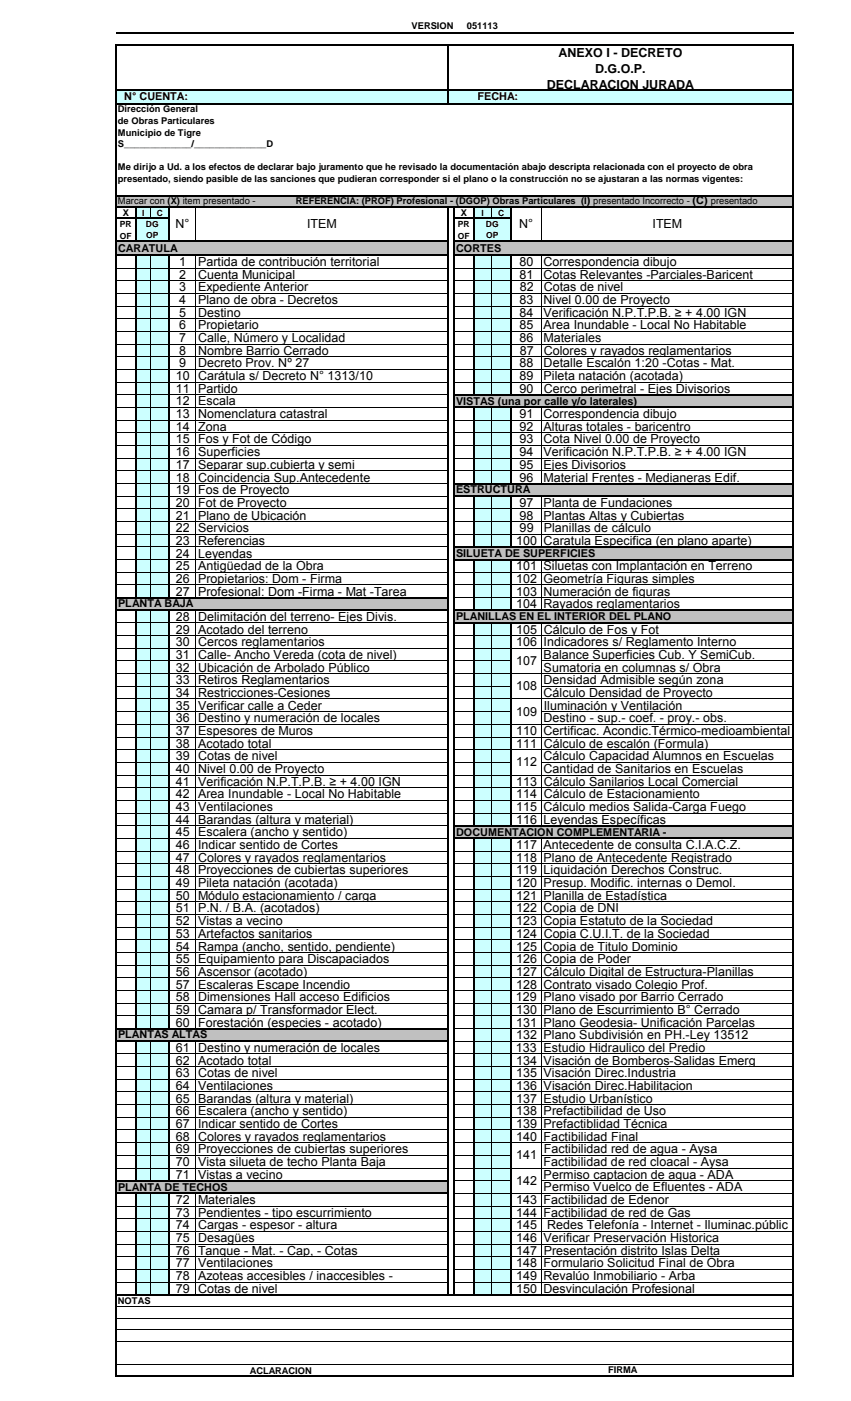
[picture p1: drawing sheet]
<svg xmlns="http://www.w3.org/2000/svg" width="216mm" height="356mm" viewBox="0 0 216 356" stroke-linecap="round" stroke-linejoin="round" font-family="sans-serif">
<defs><g id="words">
<g font-size="3.2">
<text x="141.7" y="14.5">ANEXO I - DECRETO</text>
<text x="138.7" y="22.5">DECLARACION JURADA</text>
<text x="151" y="18.5">D.G.O.P.</text>
<text x="44.5" y="58">N°</text>
<text x="77.9" y="58">ITEM</text>
<text x="131.7" y="58">N°</text>
<text x="165.6" y="58">ITEM</text>
<text x="45.5" y="67.5">1</text>
<text x="45.5" y="70.7">2</text>
<text x="50.2" y="67.5">Partida de contribución territorial</text>
<text x="50.2" y="70.7">Cuenta Municipal</text>
<text x="131.8" y="67.5">80</text>
<text x="131.8" y="70.7">81</text>
<text x="137.9" y="67.5">Correspondencia dibujo</text>
<text x="137.9" y="70.8">Cotas Relevantes -Parciales-Baricent</text>
<text x="45.5" y="77.2">4</text>
<text x="45.5" y="74">3</text>
<text x="50.2" y="77.2">Plano de obra - Decretos</text>
<text x="50.2" y="74">Expediente Anterior</text>
<text x="131.8" y="77.2">83</text>
<text x="131.8" y="74">82</text>
<text x="137.9" y="77.2">Nivel 0.00 de Proyecto</text>
<text x="137.9" y="74">Cotas de nivel</text>
<text x="45.5" y="80.4">5</text>
<text x="45.5" y="83.6">6</text>
<text x="50.2" y="80.4">Destino</text>
<text x="50.2" y="83.6">Propietario</text>
<text x="131.8" y="80.4">84</text>
<text x="131.8" y="83.6">85</text>
<text x="137.9" y="80.4">Verificación N.P.T.P.B. ≥ + 4.00 IGN</text>
<text x="137.9" y="83.6">Area Inundable - Local No Habitable</text>
<text x="45.5" y="86.8">7</text>
<text x="50.2" y="86.8">Calle, Número y Localidad</text>
<text x="131.8" y="86.8">86</text>
<text x="137.9" y="86.8">Materiales</text>
<text x="45.5" y="90">8</text>
<text x="45.5" y="93.3">9</text>
<text x="50.2" y="90">Nombre Barrio Cerrado</text>
<text x="50.2" y="93.3">Decreto Prov. Nº 27</text>
<text x="131.8" y="93.3">88</text>
<text x="131.8" y="90">87</text>
<text x="137.9" y="93.3">Detalle Escalón 1:20 -Cotas - Mat.</text>
<text x="137.9" y="90">Colores y rayados reglamentarios</text>
<text x="44.6" y="99.7">11 Partido</text>
<text x="44.6" y="96.5">10 Carátula s/ Decreto N° 1313/10</text>
<text x="131.8" y="96.5">89</text>
<text x="131.8" y="99.7">90</text>
<text x="137.9" y="96.5">Pileta natación (acotada)</text>
<text x="137.9" y="99.7">Cerco perimetral - Ejes Divisorios</text>
<text x="44.6" y="102.9">12 Escala</text>
<text x="44.6" y="106.1">13 Nomenclatura catastral</text>
<text x="131.8" y="106.1">91</text>
<text x="137.9" y="106.1">Correspondencia dibujo</text>
<text x="44.6" y="112.6">15 Fos y Fot de Código</text>
<text x="44.6" y="109.3">14 Zona</text>
<text x="131.8" y="112.6">93</text>
<text x="131.8" y="109.3">92</text>
<text x="137.9" y="112.6">Cota Nivel 0.00 de Proyecto</text>
<text x="137.9" y="109.3">Alturas totales - baricentro</text>
<text x="44.6" y="119">17 Separar sup.cubierta y semi</text>
<text x="44.6" y="115.8">16 Superficies</text>
<text x="131.8" y="115.8">94</text>
<text x="131.8" y="119">95</text>
<text x="137.9" y="115.8">Verificación N.P.T.P.B. ≥ + 4.00 IGN</text>
<text x="137.9" y="119">Ejes Divisorios</text>
<text x="44.6" y="122.2">18 Coincidencia Sup.Antecedente</text>
<text x="44.6" y="125.4">19 Fos de Proyecto</text>
<text x="131.8" y="122.2">96</text>
<text x="137.9" y="122.2">Material Frentes - Medianeras Edif.</text>
<text x="44.6" y="131.9">21 Plano de Ubicación</text>
<text x="44.6" y="128.7">20 Fot de Proyecto</text>
<text x="131.8" y="131.9">98</text>
<text x="131.8" y="128.7">97</text>
<text x="137.9" y="131.9">Plantas Altas y Cubiertas</text>
<text x="137.9" y="128.7">Planta de Fundaciones</text>
<text x="44.6" y="135.1">22 Servicios</text>
<text x="131.8" y="135.1">99</text>
<text x="137.9" y="135.1">Planillas de cálculo</text>
<text x="44.6" y="141.5">24 Leyendas</text>
<text x="44.6" y="138.3">23 Referencias</text>
<text x="130.9" y="138.3">100</text>
<text x="137.9" y="138.3">Caratula Especifica (en plano aparte)</text>
<text x="44.6" y="144.7">25</text>
<text x="44.6" y="148">26 Propietarios: Dom - Firma</text>
<text x="50.2" y="144.7">Antigüedad de la Obra</text>
<text x="130.9" y="144.7">101 Siluetas con Implantación en Terreno</text>
<text x="130.9" y="148">102 Geometría Figuras simples</text>
<text x="44.6" y="151.2">27 Profesional: Dom -Firma - Mat -Tarea</text>
<text x="130.9" y="154.4">104 Rayados reglamentarios</text>
<text x="130.9" y="151.2">103 Numeración de figuras</text>
<text x="44.6" y="157.6">28 Delimitación del terreno- Ejes Divis.</text>
<text x="44.6" y="160.8">29</text>
<text x="50.2" y="160.8">Acotado del terreno</text>
<text x="131" y="160.8">105 Cálculo de Fos y Fot</text>
<text x="44.6" y="164">30 Cercos reglamentarios</text>
<text x="44.6" y="167.3">31</text>
<text x="50.3" y="167.3">Calle- Ancho Vereda (cota de nivel)</text>
<text x="130.9" y="164">106 Indicadores s/ Reglamento Interno</text>
<text x="137.9" y="167.3">Balance Superficies Cub. Y SemiCub.</text>
<text x="44.6" y="170.5">32</text>
<text x="44.6" y="173.7">33</text>
<text x="50.2" y="170.5">Ubicación de Arbolado Público</text>
<text x="50.2" y="173.7">Retiros Reglamentarios</text>
<text x="130.9" y="168.8">107</text>
<text x="137.9" y="173.7">Densidad Admisible según zona</text>
<text x="137.9" y="170.5">Sumatoria en columnas s/ Obra</text>
<text x="44.6" y="176.9">34</text>
<text x="50.2" y="177">Restricciones-Cesiones</text>
<text x="130.9" y="175.2">108</text>
<text x="137.9" y="176.9">Cálculo Densidad de Proyecto</text>
<text x="44.6" y="180.1">35 Verificar calle a Ceder</text>
<text x="44.6" y="183.3">36 Destino y numeración de locales</text>
<text x="130.9" y="181.7">109</text>
<text x="137.9" y="183.3">Destino - sup.- coef. - proy.- obs.</text>
<text x="137.9" y="180.1">Iluminación y Ventilación</text>
<text x="44.6" y="189.8">38</text>
<text x="44.6" y="186.6">37 Espesores de Muros</text>
<text x="50.2" y="189.8">Acotado total</text>
<text x="130.9" y="186.6">110 Certificac. Acondic.Térmico-medioambiental</text>
<text x="131" y="189.8">111 Cálculo de escalón (Formula)</text>
<text x="44.6" y="193">39 Cotas de nivel</text>
<text x="44.6" y="196.2">40 Nivel 0.00 de Proyecto</text>
<text x="130.9" y="194.5">112</text>
<text x="137.9" y="196.2">Cantidad de Sanitarios en Escuelas</text>
<text x="137.9" y="193">Cálculo Capacidad Alumnos en Escuelas</text>
<text x="44.6" y="202.6">42</text>
<text x="44.6" y="199.4">41 Verificación N.P.T.P.B. ≥ + 4.00 IGN</text>
<text x="50.2" y="202.6">Area Inundable - Local No Habitable</text>
<text x="130.9" y="199.4">113 Cálculo Sanilarios Local Comercial</text>
<text x="131" y="202.6">114 Cálculo de Estacionamiento</text>
<text x="44.6" y="205.9">43 Ventilaciones</text>
<text x="44.6" y="209.1">44 Barandas (altura y material)</text>
<text x="130.9" y="209.1">116 Leyendas Específicas</text>
<text x="130.9" y="205.9">115 Cálculo medios Salida-Carga Fuego</text>
<text x="44.6" y="215.5">46 Indicar sentido de Cortes</text>
<text x="44.6" y="212.3">45 Escalera (ancho y sentido)</text>
<text x="130.9" y="215.5">117</text>
<text x="137.9" y="215.5">Antecedente de consulta C.I.A.C.Z.</text>
<text x="44.6" y="222">48 Proyecciones de cubiertas superiores</text>
<text x="44.6" y="218.7">47 Colores y rayados reglamentarios</text>
<text x="130.9" y="218.7">118 Plano de Antecedente Registrado</text>
<text x="130.9" y="222">119 Liquidación Derechos Construc.</text>
<text x="44.6" y="225.2">49 Pileta natación (acotada)</text>
<text x="130.9" y="225.2">120</text>
<text x="137.9" y="225.2">Presup. Modific. internas o Demol.</text>
<text x="44.6" y="228.4">50</text>
<text x="44.6" y="231.6">51 P.N. / B.A. (acotados)</text>
<text x="50.2" y="228.4">Módulo estacionamiento / carga</text>
<text x="130.9" y="228.4">121 Planilla de Estadística</text>
<text x="130.9" y="231.6">122 Copia de DNI</text>
<text x="44.6" y="234.8">52 Vistas a vecino</text>
<text x="44.6" y="238">53</text>
<text x="50.2" y="238">Artefactos sanitarios</text>
<text x="130.9" y="234.8">123 Copia Estatuto de la Sociedad</text>
<text x="131" y="238">124 Copia C.U.I.T. de la Sociedad</text>
<text x="44.6" y="241.3">54 Rampa (ancho, sentido, pendiente)</text>
<text x="44.6" y="244.5">55 Equipamiento para Discapaciados</text>
<text x="130.9" y="244.5">126 Copia de Poder</text>
<text x="130.9" y="241.3">125 Copia de Titulo Dominio</text>
<text x="44.6" y="247.7">56</text>
<text x="44.6" y="250.9">57 Escaleras Escape Incendio</text>
<text x="50.2" y="247.7">Ascensor (acotado)</text>
<text x="130.9" y="250.9">128 Contrato visado Colegio Prof.</text>
<text x="130.9" y="247.7">127 Cálculo Digital de Estructura-Planillas</text>
<text x="44.6" y="257.3">59 Camara p/ Transformador Elect.</text>
<text x="44.6" y="254.1">58 Dimensiones Hall acceso Edificios</text>
<text x="130.9" y="254.1">129 Plano visado por Barrio Cerrado</text>
<text x="130.9" y="257.3">130 Plano de Escurrimiento B° Cerrado</text>
<text x="44.6" y="260.6">60 Forestación (especies - acotado)</text>
<text x="130.9" y="260.6">131 Plano Geodesia- Unificación Parcelas</text>
<text x="130.9" y="263.8">132 Plano Subdivisión en PH.-Ley 13512</text>
<text x="44.6" y="267">61 Destino y numeración de locales</text>
<text x="130.9" y="267">133 Estudio Hidraulico del Predio</text>
<text x="44.6" y="273.4">63 Cotas de nivel</text>
<text x="44.6" y="270.2">62</text>
<text x="50.2" y="270.2">Acotado total</text>
<text x="130.9" y="273.4">135 Visación Direc.Industria</text>
<text x="130.9" y="270.2">134 Visación de Bomberos-Salidas Emerg</text>
<text x="44.6" y="276.6">64 Ventilaciones</text>
<text x="44.6" y="279.9">65 Barandas (altura y material)</text>
<text x="130.9" y="276.6">136 Visación Direc.Habilitacion</text>
<text x="130.9" y="279.9">137 Estudio Urbanístico</text>
<text x="44.6" y="286.3">67 Indicar sentido de Cortes</text>
<text x="44.6" y="283.1">66 Escalera (ancho y sentido)</text>
<text x="130.9" y="286.3">139 Prefactiblidad Técnica</text>
<text x="130.9" y="283.1">138 Prefactibilidad de Uso</text>
<text x="44.6" y="289.5">68 Colores y rayados reglamentarios</text>
<text x="44.6" y="292.7">69 Proyecciones de cubiertas superiores</text>
<text x="130.9" y="289.5">140 Factibilidad Final</text>
<text x="137.9" y="292.7">Factibilidad red de agua - Aysa</text>
<text x="44.6" y="299.2">71 Vistas a vecino</text>
<text x="44.6" y="296">70 Vista silueta de techo Planta Baja</text>
<text x="130.9" y="294.3">141</text>
<text x="137.9" y="299.2">Permiso captacion de agua - ADA</text>
<text x="137.9" y="296">Factibilidad de red cloacal - Aysa</text>
<text x="44.6" y="305.6">72 Materiales</text>
<text x="130.9" y="300.7">142</text>
<text x="130.9" y="305.6">143 Factibilidad de Edenor</text>
<text x="137.9" y="302.4">Permiso Vuelco de Efluentes - ADA</text>
<text x="44.6" y="308.8">73 Pendientes - tipo escurrimiento</text>
<text x="130.9" y="308.8">144 Factibilidad de red de Gas</text>
<text x="44.6" y="312">74 Cargas - espesor - altura</text>
<text x="44.6" y="315.3">75 Desagües</text>
<text x="130.9" y="315.3">146 Verificar Preservación Historica</text>
<text x="130.9" y="312">145</text>
<text x="138.8" y="312">Redes Telefonía - Internet - Iluminac.públic</text>
<text x="44.6" y="321.7">77 Ventilaciones</text>
<text x="44.6" y="318.5">76 Tanque - Mat. - Cap, - Cotas</text>
<text x="130.9" y="321.7">148 Formulario Solicitud Final de Obra</text>
<text x="131" y="318.5">147 Presentación distrito Islas Delta</text>
<text x="44.6" y="328.1">79</text>
<text x="44.6" y="324.9">78</text>
<text x="50.2" y="325">Azoteas accesibles / inaccesibles -</text>
<text x="50.2" y="328.2">Cotas de nivel</text>
<text x="130.9" y="324.9">149 Revalúo Inmobiliario - Arba</text>
<text x="130.9" y="328.1">150 Desvinculación Profesional</text>
</g>
<g font-size="2.8">
<text x="31.5" y="25.4">N° CUENTA:</text>
<text x="121.2" y="25.4">FECHA:</text>
<text x="148.9" y="51.9">)</text>
<text x="175.7" y="51.9">(C)</text>
<text x="30" y="63.9">CARATULA</text>
<text x="115.7" y="63.9">CORTES</text>
<text x="115.7" y="102.7">VISTAS (una por calle y/o laterales)</text>
<text x="115.7" y="125.2">ESTRUCTURA</text>
<text x="115.7" y="141.3">SILUETA DE SUPERFICIES</text>
<text x="30" y="154.2">PLANTA BAJA</text>
<text x="115.7" y="157.4">PLANILLAS EN EL INTERIOR DEL PLANO</text>
<text x="115.7" y="212.1">DOCUMENTACIÓN COMPLEMENTARIA -</text>
<text x="30" y="263.6">PLANTAS ALTAS</text>
<text x="30" y="302.2">PLANTA DE TECHOS</text>
</g>
<g font-size="2.4">
<text x="104.4" y="7.3">VERSION</text>
<text x="118.5" y="7.3">051113</text>
<text x="29.9" y="28.5">Dirección General</text>
<text x="29.9" y="34.5">Municipio de Tigre</text>
<text x="29.9" y="31.5">de Obras Particulares</text>
<text x="29.9" y="37.4">S_____________/______________D</text>
<text x="29.9" y="46.2">presentado, siendo pasible de las sanciones que pudieran corresponder si el plano o la construcción no se ajustaran a las normas vigentes:</text>
<text x="29.9" y="43.2">Me dirijo a Ud. a los efectos de declarar bajo juramento que he revisado la documentación abajo descripta relacionada con el proyecto de obra</text>
<text x="29.9" y="51.9">Marcar con (X) item presentado -</text>
<text x="75.1" y="51.9">REFERENCIA: (PROF) Profesional - (DGOP) Obras Particulares (I presentado Incorrecto -</text>
<text x="180.3" y="51.9">presentado</text>
<text x="31.2" y="54.9">X</text>
<text x="116.9" y="54.9">X</text>
<text x="29.9" y="330.9">NOTAS</text>
<text x="63.4" y="348.7">ACLARACION</text>
<text x="154.3" y="348.5">FIRMA</text>
</g>
<g font-size="2.2">
<text x="30.4" y="57.7">PR</text>
<text x="36.1" y="54.8">I</text>
<text x="37" y="57.7">DG</text>
<text x="39.8" y="54.8">C</text>
<text x="116.2" y="57.7">PR</text>
<text x="122.2" y="54.8">I</text>
<text x="123.3" y="57.7">DG</text>
<text x="126.4" y="54.8">C</text>
<text x="30.4" y="60.5">OF</text>
<text x="37.1" y="60.5">OP</text>
<text x="116.2" y="60.5">OF</text>
<text x="123.4" y="60.5">OP</text>
</g>
</g></defs>
<path d="M29.6 22.7h171.7v3.6h-171.7z" fill="#cff"/>
<path d="M29.6 49.7h171.7v2.9h-171.7z" fill="#c0c0c0"/>
<g fill="#cff">
<path d="M34.4 52.6h8.5v2.9h-8.5z"/>
<path d="M120.1 52.6h9.6v2.9h-9.6z"/>
<path d="M34.4 55.4h8.5v5.9h-8.5z"/>
<path d="M120.1 55.4h9.6v5.9h-9.6z"/>
</g>
<g fill="#c0c0c0">
<path d="M29.6 61.3h84v3.6h-84z"/>
<path d="M115.2 61.3h86.1v3.6h-86.1z"/>
</g>
<g fill="#cff">
<path d="M34.4 64.8h8.5v3.3h-8.5z"/>
<path d="M120.1 64.8h9.6v3.3h-9.6z"/>
<path d="M34.4 68h8.5v3.3h-8.5z"/>
<path d="M120.1 68h9.6v3.3h-9.6z"/>
<path d="M34.4 71.2h8.5v3.3h-8.5z"/>
<path d="M120.1 71.2h9.6v3.3h-9.6z"/>
<path d="M34.4 74.5h8.5v3.2h-8.5z"/>
<path d="M120.1 74.5h9.6v3.2h-9.6z"/>
<path d="M34.4 77.7h8.5v3.2h-8.5z"/>
<path d="M120.1 77.7h9.6v3.2h-9.6z"/>
<path d="M34.4 80.9h8.5v3.3h-8.5z"/>
<path d="M120.1 80.9h9.6v3.3h-9.6z"/>
<path d="M34.4 84.1h8.5v3.3h-8.5z"/>
<path d="M120.1 84.1h9.6v3.3h-9.6z"/>
<path d="M34.4 87.3h8.5v3.3h-8.5z"/>
<path d="M120.1 87.3h9.6v3.3h-9.6z"/>
<path d="M34.4 90.6h8.5v3.2h-8.5z"/>
<path d="M120.1 90.6h9.6v3.2h-9.6z"/>
<path d="M34.4 93.8h8.5v3.2h-8.5z"/>
<path d="M120.1 93.8h9.6v3.2h-9.6z"/>
<path d="M34.4 97h8.5v3.2h-8.5z"/>
<path d="M120.1 97h9.6v3.2h-9.6z"/>
<path d="M34.4 100.2h8.5v3.3h-8.5z"/>
</g>
<path d="M115.2 100.2h86.1v3.3h-86.1z" fill="#c0c0c0"/>
<g fill="#cff">
<path d="M34.4 103.4h8.5v3.3h-8.5z"/>
<path d="M120.1 103.4h9.6v3.3h-9.6z"/>
<path d="M34.4 106.6h8.5v3.3h-8.5z"/>
<path d="M120.1 106.6h9.6v3.3h-9.6z"/>
<path d="M34.4 109.9h8.5v3.2h-8.5z"/>
<path d="M120.1 109.9h9.6v3.2h-9.6z"/>
<path d="M34.4 113.1h8.5v3.2h-8.5z"/>
<path d="M120.1 113.1h9.6v3.2h-9.6z"/>
<path d="M34.4 116.3h8.5v3.2h-8.5z"/>
<path d="M120.1 116.3h9.6v3.2h-9.6z"/>
<path d="M34.4 119.5h8.5v3.3h-8.5z"/>
<path d="M120.1 119.5h9.6v3.3h-9.6z"/>
<path d="M34.4 122.7h8.5v3.3h-8.5z"/>
</g>
<path d="M115.2 122.7h86.1v3.3h-86.1z" fill="#c0c0c0"/>
<g fill="#cff">
<path d="M34.4 125.9h8.5v3.3h-8.5z"/>
<path d="M120.1 125.9h9.6v3.3h-9.6z"/>
<path d="M34.4 129.2h8.5v3.2h-8.5z"/>
<path d="M120.1 129.2h9.6v3.2h-9.6z"/>
<path d="M34.4 132.4h8.5v3.2h-8.5z"/>
<path d="M120.1 132.4h9.6v3.2h-9.6z"/>
<path d="M34.4 135.6h8.5v3.3h-8.5z"/>
<path d="M120.1 135.6h9.6v3.3h-9.6z"/>
<path d="M34.4 138.8h8.5v3.3h-8.5z"/>
</g>
<path d="M115.2 138.8h86.1v3.3h-86.1z" fill="#c0c0c0"/>
<g fill="#cff">
<path d="M34.4 142h8.5v3.3h-8.5z"/>
<path d="M120.1 142h9.6v3.3h-9.6z"/>
<path d="M34.4 145.2h8.5v3.3h-8.5z"/>
<path d="M120.1 145.2h9.6v3.3h-9.6z"/>
<path d="M34.4 148.5h8.5v3.2h-8.5z"/>
<path d="M120.1 148.5h9.6v3.2h-9.6z"/>
</g>
<path d="M29.6 151.7h84v3.2h-84z" fill="#c0c0c0"/>
<g fill="#cff">
<path d="M120.1 151.7h9.6v3.2h-9.6z"/>
<path d="M34.4 154.9h8.5v3.3h-8.5z"/>
</g>
<path d="M115.2 154.9h86.1v3.3h-86.1z" fill="#c0c0c0"/>
<g fill="#cff">
<path d="M34.4 158.1h8.5v3.3h-8.5z"/>
<path d="M120.1 158.1h9.6v3.3h-9.6z"/>
<path d="M34.4 161.3h8.5v3.3h-8.5z"/>
<path d="M120.1 161.3h9.6v3.3h-9.6z"/>
<path d="M34.4 164.5h8.5v3.3h-8.5z"/>
<path d="M120.1 164.5h9.6v3.3h-9.6z"/>
<path d="M34.4 167.8h8.5v3.2h-8.5z"/>
<path d="M120.1 167.8h9.6v3.2h-9.6z"/>
<path d="M34.4 171h8.5v3.2h-8.5z"/>
<path d="M120.1 171h9.6v3.2h-9.6z"/>
<path d="M34.4 174.2h8.5v3.3h-8.5z"/>
<path d="M120.1 174.2h9.6v3.3h-9.6z"/>
<path d="M34.4 177.4h8.5v3.3h-8.5z"/>
<path d="M120.1 177.4h9.6v3.3h-9.6z"/>
<path d="M34.4 180.6h8.5v3.3h-8.5z"/>
<path d="M120.1 180.6h9.6v3.3h-9.6z"/>
<path d="M34.4 183.9h8.5v3.2h-8.5z"/>
<path d="M120.1 183.9h9.6v3.2h-9.6z"/>
<path d="M34.4 187.1h8.5v3.2h-8.5z"/>
<path d="M120.1 187.1h9.6v3.2h-9.6z"/>
<path d="M34.4 190.3h8.5v3.2h-8.5z"/>
<path d="M120.1 190.3h9.6v3.2h-9.6z"/>
<path d="M34.4 193.5h8.5v3.3h-8.5z"/>
<path d="M120.1 193.5h9.6v3.3h-9.6z"/>
<path d="M34.4 196.7h8.5v3.3h-8.5z"/>
<path d="M120.1 196.7h9.6v3.3h-9.6z"/>
<path d="M34.4 199.9h8.5v3.3h-8.5z"/>
<path d="M120.1 199.9h9.6v3.3h-9.6z"/>
<path d="M34.4 203.2h8.5v3.2h-8.5z"/>
<path d="M120.1 203.2h9.6v3.2h-9.6z"/>
<path d="M34.4 206.4h8.5v3.2h-8.5z"/>
<path d="M120.1 206.4h9.6v3.2h-9.6z"/>
<path d="M34.4 209.6h8.5v3.3h-8.5z"/>
</g>
<path d="M115.2 209.6h86.1v3.3h-86.1z" fill="#c0c0c0"/>
<g fill="#cff">
<path d="M34.4 212.8h8.5v3.3h-8.5z"/>
<path d="M120.1 212.8h9.6v3.3h-9.6z"/>
<path d="M34.4 216h8.5v3.3h-8.5z"/>
<path d="M120.1 216h9.6v3.3h-9.6z"/>
<path d="M34.4 219.2h8.5v3.3h-8.5z"/>
<path d="M120.1 219.2h9.6v3.3h-9.6z"/>
<path d="M34.4 222.5h8.5v3.2h-8.5z"/>
<path d="M120.1 222.5h9.6v3.2h-9.6z"/>
<path d="M34.4 225.7h8.5v3.2h-8.5z"/>
<path d="M120.1 225.7h9.6v3.2h-9.6z"/>
<path d="M34.4 228.9h8.5v3.3h-8.5z"/>
<path d="M120.1 228.9h9.6v3.3h-9.6z"/>
<path d="M34.4 232.1h8.5v3.3h-8.5z"/>
<path d="M120.1 232.1h9.6v3.3h-9.6z"/>
<path d="M34.4 235.3h8.5v3.3h-8.5z"/>
<path d="M120.1 235.3h9.6v3.3h-9.6z"/>
<path d="M34.4 238.5h8.5v3.3h-8.5z"/>
<path d="M120.1 238.5h9.6v3.3h-9.6z"/>
<path d="M34.4 241.8h8.5v3.2h-8.5z"/>
<path d="M120.1 241.8h9.6v3.2h-9.6z"/>
<path d="M34.4 245h8.5v3.2h-8.5z"/>
<path d="M120.1 245h9.6v3.2h-9.6z"/>
<path d="M34.4 248.2h8.5v3.3h-8.5z"/>
<path d="M120.1 248.2h9.6v3.3h-9.6z"/>
<path d="M34.4 251.4h8.5v3.3h-8.5z"/>
<path d="M120.1 251.4h9.6v3.3h-9.6z"/>
<path d="M34.4 254.6h8.5v6.5h-8.5z"/>
<path d="M120.1 254.6h9.6v6.5h-9.6z"/>
</g>
<path d="M29.6 261.1h84v3.2h-84z" fill="#c0c0c0"/>
<g fill="#cff">
<path d="M120.1 261.1h9.6v3.2h-9.6z"/>
<path d="M34.4 264.3h8.5v3.2h-8.5z"/>
<path d="M120.1 264.3h9.6v3.2h-9.6z"/>
<path d="M34.4 267.5h8.5v3.3h-8.5z"/>
<path d="M120.1 267.5h9.6v3.3h-9.6z"/>
<path d="M34.4 270.7h8.5v3.3h-8.5z"/>
<path d="M120.1 270.7h9.6v3.3h-9.6z"/>
<path d="M34.4 273.9h8.5v3.3h-8.5z"/>
<path d="M120.1 273.9h9.6v3.3h-9.6z"/>
<path d="M34.4 277.2h8.5v3.2h-8.5z"/>
<path d="M120.1 277.2h9.6v3.2h-9.6z"/>
<path d="M34.4 280.4h8.5v3.2h-8.5z"/>
<path d="M120.1 280.4h9.6v3.2h-9.6z"/>
<path d="M34.4 283.6h8.5v3.3h-8.5z"/>
<path d="M120.1 283.6h9.6v3.3h-9.6z"/>
<path d="M34.4 286.8h8.5v3.3h-8.5z"/>
<path d="M120.1 286.8h9.6v3.3h-9.6z"/>
<path d="M34.4 290h8.5v3.3h-8.5z"/>
<path d="M120.1 290h9.6v3.3h-9.6z"/>
<path d="M34.4 293.2h8.5v3.3h-8.5z"/>
<path d="M120.1 293.2h9.6v3.3h-9.6z"/>
<path d="M34.4 296.5h8.5v3.2h-8.5z"/>
<path d="M120.1 296.5h9.6v3.2h-9.6z"/>
</g>
<path d="M29.6 299.7h84v3.2h-84z" fill="#c0c0c0"/>
<g fill="#cff">
<path d="M120.1 299.7h9.6v3.2h-9.6z"/>
<path d="M34.4 302.9h8.5v3.3h-8.5z"/>
<path d="M120.1 302.9h9.6v3.3h-9.6z"/>
<path d="M34.4 306.1h8.5v3.3h-8.5z"/>
<path d="M120.1 306.1h9.6v3.3h-9.6z"/>
<path d="M34.4 309.3h8.5v3.3h-8.5z"/>
<path d="M120.1 309.3h9.6v3.3h-9.6z"/>
<path d="M34.4 312.5h8.5v3.3h-8.5z"/>
<path d="M120.1 312.5h9.6v3.3h-9.6z"/>
<path d="M34.4 315.8h8.5v3.2h-8.5z"/>
<path d="M120.1 315.8h9.6v3.2h-9.6z"/>
<path d="M34.4 319h8.5v3.2h-8.5z"/>
<path d="M120.1 319h9.6v3.2h-9.6z"/>
<path d="M34.4 322.2h8.5v3.3h-8.5z"/>
<path d="M120.1 322.2h9.6v3.3h-9.6z"/>
<path d="M34.4 325.4h8.5v3.3h-8.5z"/>
<path d="M120.1 325.4h9.6v3.3h-9.6z"/>
</g>
<g fill="#fff">
<path d="M29.6 334.6h171.7v11.9h-171.7z"/>
<path d="M113.6 346.4h87.7v3h-87.7z"/>
</g>
<g fill="none" stroke="#000" stroke-width=".34">
<path d="M29.5 8.3h171.8M29.5 11.2v338.3M29.7 11.4h171.7M113.6 11.6v14.9M201.3 11.6v337.9M29.7 22.7h171.7M29.7 26.3h171.7M29.7 55.4h13.4M29.7 49.7h171.7M29.7 52.6h171.7M34.4 52.7v8.7M42.9 52.7v8.7"/>
<path d="M113.6 52.7v276.1M115.2 52.7v276.1M115.4 55.4h14.4M120.1 52.7v8.7M129.7 52.7v8.7M29.7 61.3h84M29.7 64.8h84M34.4 65v86.8M42.9 65v86.8M115.4 61.3h86M115.4 64.8h86M120.1 65v35.4"/>
<path d="M129.7 65v35.4M115.4 100.2h86M115.4 103.4h86M120.1 103.6v19.3M129.7 103.6v19.3M115.4 122.7h86M115.4 125.9h86M115.4 138.8h86M120.1 126.1v12.9M129.7 126.1v12.9M29.7 151.7h84M29.7 154.9h84"/>
<path d="M34.4 155.1v106.1M42.9 155.1v106.1M115.4 154.9h86M115.4 142h86M115.4 158.1h86M120.1 142.2v12.9M120.1 158.3v51.5M129.7 142.2v12.9M129.7 158.3v51.5M115.4 209.6h86M115.4 212.8h86M120.1 213v115.8"/>
<path d="M129.7 213v115.8M29.7 261.1h84M29.7 264.3h84M34.4 264.5v35.3M42.9 264.5v35.3M29.7 299.7h84M29.7 302.9h84M34.4 303.1v25.7M42.9 303.1v25.7M29.7 328.6h171.7M29.7 349.4h171.7"/>
</g>
<g fill="none" stroke="#000" stroke-width=".25">
<path d="M38.3 52.7v2.5M49.7 52.7v8.4M124.8 52.7v2.5M137.4 52.7v8.4M29.7 68h4.5M29.7 71.2h4.5M29.7 74.5h4.5M29.7 77.7h4.5M34.6 68h8.1M34.6 71.2h8.1M34.6 74.5h8.1M34.6 77.7h8.1"/>
<path d="M38.3 65v86.5M43.1 68h70.3M43.1 71.2h70.3M43.1 74.5h70.3M43.1 77.7h70.3M49.7 65v86.5M115.4 68h4.6M115.4 71.2h4.6M115.4 74.5h4.6M115.4 77.7h4.6M120.3 68h9.2M120.3 71.2h9.2"/>
<path d="M120.3 74.5h9.2M120.3 77.7h9.2M124.8 65v35M129.8 68h71.3M129.8 71.2h71.3M129.8 74.5h71.3M129.8 77.7h71.3M137.4 65v35M29.7 80.9h4.5M29.7 84.1h4.5M29.7 87.3h4.5M29.7 90.6h4.5"/>
<path d="M29.7 93.8h4.5M29.7 97h4.5M34.6 80.9h8.1M34.6 84.1h8.1M34.6 87.3h8.1M34.6 90.6h8.1M34.6 93.8h8.1M34.6 97h8.1M43.1 80.9h70.3M43.1 84.1h70.3M43.1 87.3h70.3M43.1 90.6h70.3"/>
<path d="M43.1 93.8h70.3M43.1 97h70.3M115.4 80.9h4.6M115.4 84.1h4.6M115.4 87.3h4.6M115.4 90.6h4.6M115.4 93.8h4.6M115.4 97h4.6M120.3 80.9h9.2M120.3 84.1h9.2M120.3 87.3h9.2M120.3 90.6h9.2"/>
<path d="M120.3 93.8h9.2M120.3 97h9.2M129.8 80.9h71.3M129.8 84.1h71.3M129.8 87.3h71.3M129.8 90.6h71.3M129.8 93.8h71.3M129.8 97h71.3M29.7 100.2h4.5M29.7 103.4h4.5M29.7 106.6h4.5M29.7 109.9h4.5"/>
<path d="M29.7 113.1h4.5M29.7 116.3h4.5M29.7 119.5h4.5M34.6 100.2h8.1M34.6 103.4h8.1M34.6 106.6h8.1M34.6 109.9h8.1M34.6 113.1h8.1M34.6 116.3h8.1M34.6 119.5h8.1M43.1 100.2h70.3M43.1 103.4h70.3"/>
<path d="M43.1 106.6h70.3M43.1 109.9h70.3M43.1 113.1h70.3M43.1 116.3h70.3M43.1 119.5h70.3M115.4 106.6h4.6M115.4 109.9h4.6M115.4 113.1h4.6M115.4 116.3h4.6M115.4 119.5h4.6M120.3 106.6h9.2M120.3 109.9h9.2"/>
<path d="M120.3 113.1h9.2M120.3 116.3h9.2M120.3 119.5h9.2M124.8 103.6v19M129.8 106.6h71.3M129.8 109.9h71.3M129.8 113.1h71.3M129.8 116.3h71.3M129.8 119.5h71.3M137.4 103.6v19M29.7 122.7h4.5M29.7 125.9h4.5"/>
<path d="M29.7 129.2h4.5M29.7 132.4h4.5M29.7 135.6h4.5M29.7 138.8h4.5M34.6 122.7h8.1M34.6 125.9h8.1M34.6 129.2h8.1M34.6 132.4h8.1M34.6 135.6h8.1M34.6 138.8h8.1M43.1 122.7h70.3M43.1 125.9h70.3"/>
<path d="M43.1 129.2h70.3M43.1 132.4h70.3M43.1 135.6h70.3M43.1 138.8h70.3M115.4 129.2h4.6M115.4 132.4h4.6M115.4 135.6h4.6M120.3 129.2h9.2M120.3 132.4h9.2M120.3 135.6h9.2M124.8 126.1v12.5M129.8 129.2h71.3"/>
<path d="M129.8 132.4h71.3M129.8 135.6h71.3M137.4 126.1v12.5M29.7 142h4.5M29.7 145.2h4.5M29.7 148.5h4.5M29.7 158.1h4.5M34.6 142h8.1M34.6 145.2h8.1M34.6 148.5h8.1M34.6 158.1h8.1M38.3 155.1v105.8"/>
<path d="M43.1 142h70.3M43.1 145.2h70.3M43.1 148.5h70.3M43.1 158.1h70.3M49.7 155.1v105.8M115.4 145.2h4.6M115.4 148.5h4.6M115.4 151.7h4.6M120.3 145.2h9.2M120.3 148.5h9.2M120.3 151.7h9.2M124.8 142.2v12.5"/>
<path d="M124.8 158.3v51.1M129.8 145.2h71.3M129.8 148.5h71.3M129.8 151.7h71.3M137.4 142.2v12.5M137.4 158.3v51.1M29.7 161.3h4.5M29.7 164.5h4.5M29.7 167.8h4.5M29.7 171h4.5M29.7 174.2h4.5M29.7 177.4h4.5"/>
<path d="M34.6 161.3h8.1M34.6 164.5h8.1M34.6 167.8h8.1M34.6 171h8.1M34.6 174.2h8.1M34.6 177.4h8.1M43.1 161.3h70.3M43.1 164.5h70.3M43.1 167.8h70.3M43.1 171h70.3M43.1 174.2h70.3M43.1 177.4h70.3"/>
<path d="M115.4 161.3h4.6M115.4 164.5h4.6M115.4 167.8h4.6M115.4 171h4.6M115.4 174.2h4.6M115.4 177.4h4.6M120.3 161.3h9.2M120.3 164.5h9.2M120.3 167.8h9.2M120.3 171h9.2M120.3 174.2h9.2M120.3 177.4h9.2"/>
<path d="M129.8 161.3h71.3M129.8 164.5h71.3M129.8 171h71.3M129.8 177.4h71.3M137.5 167.8h63.6M137.5 174.2h63.6M29.7 180.6h4.5M29.7 183.9h4.5M29.7 187.1h4.5M29.7 190.3h4.5M29.7 193.5h4.5M29.7 196.7h4.5"/>
<path d="M29.7 199.9h4.5M34.6 180.6h8.1M34.6 183.9h8.1M34.6 187.1h8.1M34.6 190.3h8.1M34.6 193.5h8.1M34.6 196.7h8.1M34.6 199.9h8.1M43.1 180.6h70.3M43.1 183.9h70.3M43.1 187.1h70.3M43.1 190.3h70.3"/>
<path d="M43.1 193.5h70.3M43.1 196.7h70.3M43.1 199.9h70.3M115.4 180.6h4.6M115.4 183.9h4.6M115.4 187.1h4.6M115.4 190.3h4.6M115.4 193.5h4.6M115.4 196.7h4.6M115.4 199.9h4.6M120.3 180.6h9.2M120.3 183.9h9.2"/>
<path d="M120.3 187.1h9.2M120.3 190.3h9.2M120.3 193.5h9.2M120.3 196.7h9.2M120.3 199.9h9.2M129.8 183.9h71.3M129.8 187.1h71.3M129.8 190.3h71.3M129.8 196.7h71.3M129.8 199.9h71.3M137.5 180.6h63.6M137.5 193.5h63.6"/>
<path d="M29.7 203.2h4.5M29.7 206.4h4.5M29.7 209.6h4.5M29.7 212.8h4.5M29.7 216h4.5M29.7 219.2h4.5M34.6 203.2h8.1M34.6 206.4h8.1M34.6 209.6h8.1M34.6 212.8h8.1M34.6 216h8.1M34.6 219.2h8.1"/>
<path d="M43.1 203.2h70.3M43.1 206.4h70.3M43.1 209.6h70.3M43.1 212.8h70.3M43.1 216h70.3M43.1 219.2h70.3M115.4 203.2h4.6M115.4 206.4h4.6M115.4 216h4.6M115.4 219.2h4.6M120.3 203.2h9.2M120.3 206.4h9.2"/>
<path d="M120.3 216h9.2M120.3 219.2h9.2M124.8 213v115.5M129.8 203.2h71.3M129.8 206.4h71.3M129.8 216h71.3M129.8 219.2h71.3M137.4 213v115.5M29.7 222.5h4.5M29.7 225.7h4.5M29.7 228.9h4.5M29.7 232.1h4.5"/>
<path d="M29.7 235.3h4.5M29.7 238.5h4.5M34.6 222.5h8.1M34.6 225.7h8.1M34.6 228.9h8.1M34.6 232.1h8.1M34.6 235.3h8.1M34.6 238.5h8.1M43.1 222.5h70.3M43.1 225.7h70.3M43.1 228.9h70.3M43.1 232.1h70.3"/>
<path d="M43.1 235.3h70.3M43.1 238.5h70.3M115.4 222.5h4.6M115.4 225.7h4.6M115.4 228.9h4.6M115.4 232.1h4.6M115.4 235.3h4.6M115.4 238.5h4.6M120.3 222.5h9.2M120.3 225.7h9.2M120.3 228.9h9.2M120.3 232.1h9.2"/>
<path d="M120.3 235.3h9.2M120.3 238.5h9.2M129.8 222.5h71.3M129.8 225.7h71.3M129.8 228.9h71.3M129.8 232.1h71.3M129.8 235.3h71.3M129.8 238.5h71.3M29.7 241.8h4.5M29.7 245h4.5M29.7 248.2h4.5M29.7 251.4h4.5"/>
<path d="M29.7 254.6h4.5M29.7 257.9h4.5M34.6 241.8h8.1M34.6 245h8.1M34.6 248.2h8.1M34.6 251.4h8.1M34.6 254.6h8.1M34.6 257.9h8.1M43.1 241.8h70.3M43.1 245h70.3M43.1 248.2h70.3M43.1 251.4h70.3"/>
<path d="M43.1 254.6h70.3M43.1 257.9h70.3M115.4 241.8h4.6M115.4 245h4.6M115.4 248.2h4.6M115.4 251.4h4.6M115.4 254.6h4.6M115.4 257.9h4.6M120.3 241.8h9.2M120.3 245h9.2M120.3 248.2h9.2M120.3 251.4h9.2"/>
<path d="M120.3 254.6h9.2M120.3 257.9h9.2M129.8 241.8h71.3M129.8 245h71.3M129.8 248.2h71.3M129.8 251.4h71.3M129.8 254.6h71.3M129.8 257.9h71.3M29.7 267.5h4.5M29.7 270.7h4.5M29.7 273.9h4.5M29.7 277.2h4.5"/>
<path d="M34.6 267.5h8.1M34.6 270.7h8.1M34.6 273.9h8.1M34.6 277.2h8.1M38.3 264.5v35M43.1 267.5h70.3M43.1 270.7h70.3M43.1 273.9h70.3M43.1 277.2h70.3M49.7 264.5v35M115.4 261.1h4.6M115.4 264.3h4.6"/>
<path d="M115.4 267.5h4.6M115.4 270.7h4.6M115.4 273.9h4.6M115.4 277.2h4.6M120.3 261.1h9.2M120.3 264.3h9.2M120.3 267.5h9.2M120.3 270.7h9.2M120.3 273.9h9.2M120.3 277.2h9.2M129.8 261.1h71.3M129.8 264.3h71.3"/>
<path d="M129.8 267.5h71.3M129.8 270.7h71.3M129.8 273.9h71.3M129.8 277.2h71.3M29.7 280.4h4.5M29.7 283.6h4.5M29.7 286.8h4.5M29.7 290h4.5M29.7 293.2h4.5M29.7 296.5h4.5M34.6 280.4h8.1M34.6 283.6h8.1"/>
<path d="M34.6 286.8h8.1M34.6 290h8.1M34.6 293.2h8.1M34.6 296.5h8.1M43.1 280.4h70.3M43.1 283.6h70.3M43.1 286.8h70.3M43.1 290h70.3M43.1 293.2h70.3M43.1 296.5h70.3M115.4 280.4h4.6M115.4 283.6h4.6"/>
<path d="M115.4 286.8h4.6M115.4 290h4.6M115.4 293.2h4.6M115.4 296.5h4.6M115.4 299.7h4.6M120.3 280.4h9.2M120.3 283.6h9.2M120.3 286.8h9.2M120.3 290h9.2M120.3 293.2h9.2M120.3 296.5h9.2M120.3 299.7h9.2"/>
<path d="M129.8 280.4h71.3M129.8 283.6h71.3M129.8 286.8h71.3M129.8 290h71.3M129.8 296.5h71.3M137.5 293.2h63.6M137.5 299.7h63.6M29.7 306.1h4.5M29.7 309.3h4.5M29.7 312.5h4.5M29.7 315.8h4.5M29.7 319h4.5"/>
<path d="M34.6 306.1h8.1M34.6 309.3h8.1M34.6 312.5h8.1M34.6 315.8h8.1M34.6 319h8.1M38.3 303.1v25.4M43.1 306.1h70.3M43.1 309.3h70.3M43.1 312.5h70.3M43.1 315.8h70.3M43.1 319h70.3M49.7 303.1v25.4"/>
<path d="M115.4 302.9h4.6M115.4 306.1h4.6M115.4 309.3h4.6M115.4 312.5h4.6M115.4 315.8h4.6M115.4 319h4.6M120.3 302.9h9.2M120.3 306.1h9.2M120.3 309.3h9.2M120.3 312.5h9.2M120.3 315.8h9.2M120.3 319h9.2"/>
<path d="M129.8 302.9h71.3M129.8 306.1h71.3M129.8 309.3h71.3M129.8 312.5h71.3M129.8 315.8h71.3M129.8 319h71.3M29.7 322.2h4.5M29.7 325.4h4.5M29.7 331.6h171.4M29.7 334.6h171.4M29.7 337.5h171.4M34.6 322.2h8.1"/>
<path d="M34.6 325.4h8.1M43.1 322.2h70.3M43.1 325.4h70.3M115.4 322.2h4.6M115.4 325.4h4.6M120.3 322.2h9.2M120.3 325.4h9.2M129.8 322.2h71.3M129.8 325.4h71.3M29.7 340.5h171.4M29.7 346.4h171.4"/>
</g>
<use href="#words"/>
</svg>
